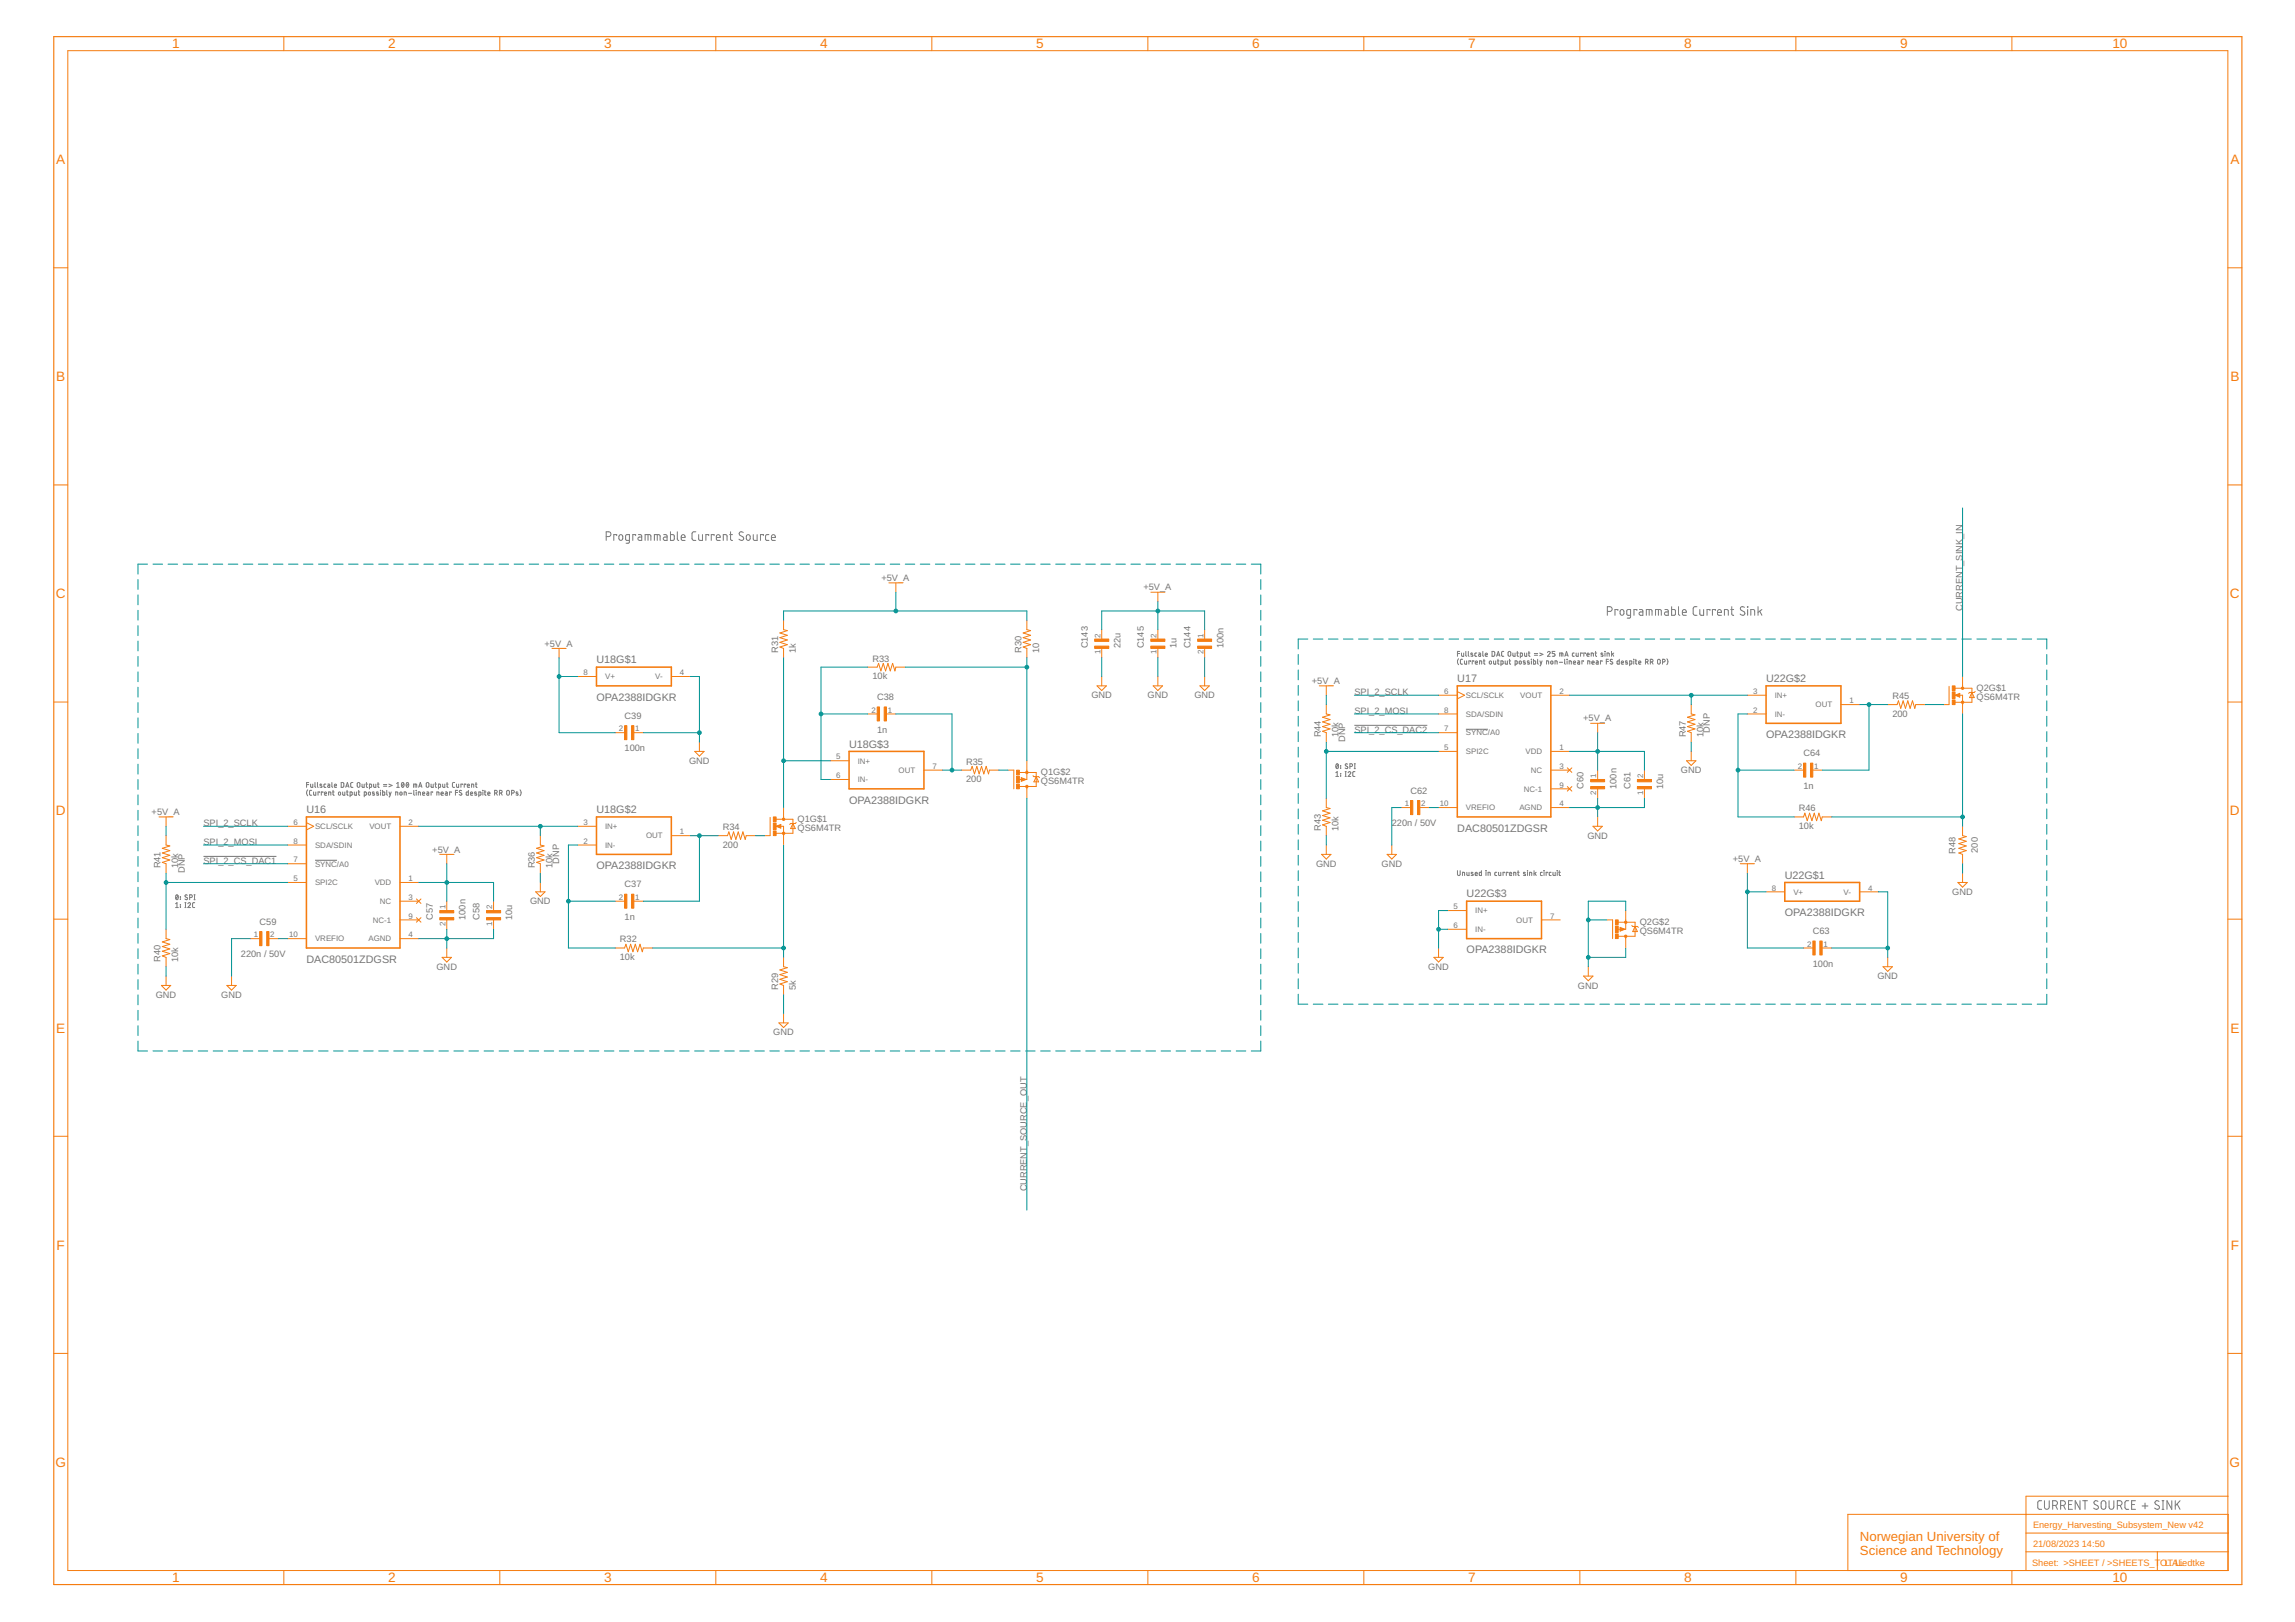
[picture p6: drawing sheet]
<svg xmlns="http://www.w3.org/2000/svg" width="841mm" height="594mm" viewBox="0 0 841 594" stroke-linecap="round" stroke-linejoin="round" font-family="sans-serif">
<defs><g id="words">
<g font-size="5" fill="#f57c10">
<text x="63.1" y="17.7">1</text>
<text x="142.2" y="17.7">2</text>
<text x="221.4" y="17.7">3</text>
<text x="300.5" y="17.7">4</text>
<text x="379.7" y="17.7">5</text>
<text x="458.8" y="17.7">6</text>
<text x="538" y="17.7">7</text>
<text x="617.2" y="17.7">8</text>
<text x="696.3" y="17.7">9</text>
<text x="774.1" y="17.7">10</text>
<text x="20.6" y="60.1">A</text>
<text x="817.4" y="60.1">A</text>
<text x="20.6" y="139.6">B</text>
<text x="817.4" y="139.6">B</text>
<text x="20.5" y="219.1">C</text>
<text x="817.2" y="219.1">C</text>
<text x="20.5" y="298.6">D</text>
<text x="817.2" y="298.6">D</text>
<text x="20.6" y="378.2">E</text>
<text x="817.4" y="378.2">E</text>
<text x="20.8" y="457.7">F</text>
<text x="817.5" y="457.7">F</text>
<text x="20.4" y="537.2">G</text>
<text x="817.1" y="537.2">G</text>
<text x="63.1" y="579.6">1</text>
<text x="142.2" y="579.6">2</text>
<text x="221.4" y="579.6">3</text>
<text x="300.5" y="579.6">4</text>
<text x="379.7" y="579.6">5</text>
<text x="458.8" y="579.6">6</text>
<text x="538" y="579.6">7</text>
<text x="617.2" y="579.6">8</text>
<text x="696.3" y="579.6">9</text>
<text x="774.1" y="579.6">10</text>
</g>
<g font-size="4.8" fill="#f57c10">
<text x="681.6" y="564.4">Norwegian University of</text>
<text x="681.6" y="569.5">Science and Technology</text>
</g>
<g font-size="4" fill="#757575">
<text x="218.6" y="243">U18G$1</text>
<text x="534" y="249.9">U17</text>
<text x="647.2" y="249.9">U22G$2</text>
<text x="218.6" y="256.6">OPA2388IDGKR</text>
<text x="311.2" y="273.9">U18G$3</text>
<text x="647.2" y="270.3">OPA2388IDGKR</text>
<text x="112.3" y="297.9">U16</text>
<text x="218.6" y="297.9">U18G$2</text>
<text x="311.2" y="294.3">OPA2388IDGKR</text>
<text x="534" y="304.6">DAC80501ZDGSR</text>
<text x="218.6" y="318.3">OPA2388IDGKR</text>
<text x="654" y="321.9">U22G$1</text>
<text x="537.5" y="328.7">U22G$3</text>
<text x="654" y="335.5">OPA2388IDGKR</text>
<text x="112.3" y="352.6">DAC80501ZDGSR</text>
<text x="537.5" y="349.2">OPA2388IDGKR</text>
</g>
<g font-size="3.4" fill="#757575">
<text x="323" y="212.8">+5V_A</text>
<text x="419" y="216.2">+5V_A</text>
<text x="719.2" y="223.8" transform="rotate(-90 719.2 223.8)">CURRENT_SINK_IN</text>
<text x="199.6" y="236.8">+5V_A</text>
<text x="285.1" y="239.2" transform="rotate(-90 285.1 239.2)">R31</text>
<text x="291.6" y="239.2" transform="rotate(-90 291.6 239.2)">1k</text>
<text x="374.3" y="239.2" transform="rotate(-90 374.3 239.2)">R30</text>
<text x="380.8" y="239.2" transform="rotate(-90 380.8 239.2)">10</text>
<text x="398.6" y="237.5" transform="rotate(-90 398.6 237.5)">C143</text>
<text x="410.6" y="237.5" transform="rotate(-90 410.6 237.5)">22u</text>
<text x="419.2" y="237.5" transform="rotate(-90 419.2 237.5)">C145</text>
<text x="431.2" y="237.5" transform="rotate(-90 431.2 237.5)">1u</text>
<text x="436.3" y="237.5" transform="rotate(-90 436.3 237.5)">C144</text>
<text x="448.3" y="237.5" transform="rotate(-90 448.3 237.5)">100n</text>
<text x="319.7" y="242.3">R33</text>
<text x="319.7" y="248.8">10k</text>
<text x="480.7" y="250.5">+5V_A</text>
<text x="321.4" y="256.4">C38</text>
<text x="400" y="255.8">GND</text>
<text x="420.5" y="255.8">GND</text>
<text x="437.7" y="255.8">GND</text>
<text x="496.3" y="254.6">SPI_2_SCLK</text>
<text x="693.5" y="256">R45</text>
<text x="724.3" y="256.4">QS6M4TR</text>
<text x="724.3" y="252.9">Q2G$1</text>
<text x="228.9" y="263.2">C39</text>
<text x="496.3" y="261.5">SPI_2_MOSI</text>
<text x="693.5" y="262.5">200</text>
<text x="321.4" y="268.4">1n</text>
<text x="496.3" y="268.4">SPI_2_CS_DAC2</text>
<text x="580.2" y="264.2">+5V_A</text>
<text x="626.6" y="268.4" transform="rotate(-90 626.6 268.4)">DNP</text>
<text x="228.9" y="275.2">100n</text>
<text x="484" y="270.1" transform="rotate(-90 484 270.1)">R44</text>
<text x="490.5" y="270.1" transform="rotate(-90 490.5 270.1)">10k</text>
<text x="492.9" y="271.8" transform="rotate(-90 492.9 271.8)">DNP</text>
<text x="617.7" y="270.1" transform="rotate(-90 617.7 270.1)">R47</text>
<text x="624.2" y="270.1" transform="rotate(-90 624.2 270.1)">10k</text>
<text x="252.5" y="279.8">GND</text>
<text x="354" y="280">R35</text>
<text x="660.9" y="276.9">C64</text>
<text x="354" y="286.5">200</text>
<text x="381.5" y="287.2">QS6M4TR</text>
<text x="381.5" y="283.8">Q1G$2</text>
<text x="616" y="283.3">GND</text>
<text x="516.9" y="290.6">C62</text>
<text x="580.3" y="288.9" transform="rotate(-90 580.3 288.9)">C60</text>
<text x="592.3" y="288.9" transform="rotate(-90 592.3 288.9)">100n</text>
<text x="597.5" y="288.9" transform="rotate(-90 597.5 288.9)">C61</text>
<text x="609.5" y="288.9" transform="rotate(-90 609.5 288.9)">10u</text>
<text x="660.9" y="288.9">1n</text>
<text x="55.6" y="298.5">+5V_A</text>
<text x="659.2" y="297.2">R46</text>
<text x="74.6" y="302.6">SPI_2_SCLK</text>
<text x="264.9" y="304">R34</text>
<text x="292.3" y="304.4">QS6M4TR</text>
<text x="292.3" y="300.9">Q1G$1</text>
<text x="484" y="304.4" transform="rotate(-90 484 304.4)">R43</text>
<text x="490.5" y="304.4" transform="rotate(-90 490.5 304.4)">10k</text>
<text x="510" y="302.7">220n / 50V</text>
<text x="659.2" y="303.7">10k</text>
<text x="74.6" y="309.5">SPI_2_MOSI</text>
<text x="264.9" y="310.5">200</text>
<text x="581.7" y="307.3">GND</text>
<text x="74.6" y="316.4">SPI_2_CS_DAC1</text>
<text x="158.4" y="312.2">+5V_A</text>
<text x="204.9" y="316.4" transform="rotate(-90 204.9 316.4)">DNP</text>
<text x="482.3" y="317.5">GND</text>
<text x="506.3" y="317.5">GND</text>
<text x="635" y="315.7">+5V_A</text>
<text x="716.6" y="312.6" transform="rotate(-90 716.6 312.6)">R48</text>
<text x="724.8" y="312.3" transform="rotate(-90 724.8 312.3)">200</text>
<text x="58.8" y="318.1" transform="rotate(-90 58.8 318.1)">R41</text>
<text x="65.3" y="318.1" transform="rotate(-90 65.3 318.1)">10k</text>
<text x="67.7" y="319.8" transform="rotate(-90 67.7 319.8)">DNP</text>
<text x="196" y="318.1" transform="rotate(-90 196 318.1)">R36</text>
<text x="202.5" y="318.1" transform="rotate(-90 202.5 318.1)">10k</text>
<text x="228.9" y="324.9">C37</text>
<text x="715.4" y="327.8">GND</text>
<text x="194.2" y="331.3">GND</text>
<text x="95.1" y="338.6">C59</text>
<text x="158.6" y="336.9" transform="rotate(-90 158.6 336.9)">C57</text>
<text x="170.6" y="336.9" transform="rotate(-90 170.6 336.9)">100n</text>
<text x="175.7" y="336.9" transform="rotate(-90 175.7 336.9)">C58</text>
<text x="187.7" y="336.9" transform="rotate(-90 187.7 336.9)">10u</text>
<text x="228.9" y="336.9">1n</text>
<text x="600.9" y="338.6">Q2G$2</text>
<text x="227.2" y="345.2">R32</text>
<text x="600.9" y="342.1">QS6M4TR</text>
<text x="664.3" y="342.1">C63</text>
<text x="58.8" y="352.4" transform="rotate(-90 58.8 352.4)">R40</text>
<text x="65.3" y="352.4" transform="rotate(-90 65.3 352.4)">10k</text>
<text x="88.3" y="350.7">220n / 50V</text>
<text x="227.2" y="351.7">10k</text>
<text x="160" y="355.3">GND</text>
<text x="523.4" y="355.3">GND</text>
<text x="664.3" y="354.1">100n</text>
<text x="688" y="358.7">GND</text>
<text x="57.1" y="365.5">GND</text>
<text x="81.1" y="365.5">GND</text>
<text x="285.1" y="362.6" transform="rotate(-90 285.1 362.6)">R29</text>
<text x="291.6" y="362.6" transform="rotate(-90 291.6 362.6)">5k</text>
<text x="578.3" y="362.1">GND</text>
<text x="283.4" y="379.3">GND</text>
<text x="376.3" y="436.4" transform="rotate(-90 376.3 436.4)">CURRENT_SOURCE_OUT</text>
</g>
<g font-size="3.4" fill="#f57c10">
<text x="745" y="559.8">Energy_Harvesting_Subsystem_New v42</text>
<text x="745" y="566.7">21/08/2023</text>
<text x="762.9" y="566.7">14:50</text>
<text x="744.7" y="573.7">Sheet: &gt;SHEET / &gt;SHEETS_TOLT.ALLiedtke</text>
</g>
<g font-size="2.9" fill="#757575">
<text x="403.3" y="233.6" transform="rotate(-90 403.3 233.6)">2</text>
<text x="423.8" y="233.6" transform="rotate(-90 423.8 233.6)">2</text>
<text x="441" y="233.6" transform="rotate(-90 441 233.6)">1</text>
<text x="403.3" y="239.6" transform="rotate(-90 403.3 239.6)">1</text>
<text x="423.8" y="239.6" transform="rotate(-90 423.8 239.6)">1</text>
<text x="441" y="239.6" transform="rotate(-90 441 239.6)">2</text>
<text x="213.8" y="247.3">8</text>
<text x="221.7" y="248.8">V+</text>
<text x="240.1" y="248.8">V-</text>
<text x="249.2" y="247.3">4</text>
<text x="529.3" y="254.2">6</text>
<text x="537.2" y="255.7">SCL/SCLK</text>
<text x="557.1" y="255.7">VOUT</text>
<text x="571.5" y="254.2">2</text>
<text x="642.4" y="254.2">3</text>
<text x="650.3" y="255.7">IN+</text>
<text x="677.8" y="257.6">1</text>
<text x="319.4" y="261">2</text>
<text x="325.4" y="261">1</text>
<text x="529.3" y="261">8</text>
<text x="537.2" y="262.5">SDA/SDIN</text>
<text x="642.4" y="261">2</text>
<text x="650.3" y="262.5">IN-</text>
<text x="665.3" y="259.1">OUT</text>
<text x="226.8" y="267.9">2</text>
<text x="232.8" y="267.9">1</text>
<text x="529.3" y="267.9">7</text>
<text x="537.2" y="269.4">SYNC/A0</text>
<text x="529.3" y="274.7">5</text>
<text x="571.5" y="274.7">1</text>
<text x="306.4" y="278.2">5</text>
<text x="314.3" y="279.7">IN+</text>
<text x="341.7" y="281.6">7</text>
<text x="537.2" y="276.2">SPI2C</text>
<text x="559.1" y="276.2">VDD</text>
<text x="571.5" y="281.6">3</text>
<text x="658.8" y="281.6">2</text>
<text x="664.8" y="281.6">1</text>
<text x="306.4" y="285">6</text>
<text x="314.3" y="286.5">IN-</text>
<text x="329.3" y="283.1">OUT</text>
<text x="561" y="283.1">NC</text>
<text x="585" y="285" transform="rotate(-90 585 285)">1</text>
<text x="602.1" y="285" transform="rotate(-90 602.1 285)">2</text>
<text x="558.4" y="289.9">NC-1</text>
<text x="571.5" y="288.4">9</text>
<text x="585" y="291" transform="rotate(-90 585 291)">2</text>
<text x="602.1" y="291" transform="rotate(-90 602.1 291)">1</text>
<text x="514.8" y="295.3">1</text>
<text x="520.8" y="295.3">2</text>
<text x="527.7" y="295.3">10</text>
<text x="537.2" y="296.8">VREFIO</text>
<text x="556.8" y="296.8">AGND</text>
<text x="571.5" y="295.3">4</text>
<text x="107.5" y="302.2">6</text>
<text x="115.4" y="303.7">SCL/SCLK</text>
<text x="135.4" y="303.7">VOUT</text>
<text x="149.7" y="302.2">2</text>
<text x="213.8" y="302.2">3</text>
<text x="221.7" y="303.7">IN+</text>
<text x="249.2" y="305.6">1</text>
<text x="107.5" y="309">8</text>
<text x="115.4" y="310.5">SDA/SDIN</text>
<text x="213.8" y="309">2</text>
<text x="221.7" y="310.5">IN-</text>
<text x="236.7" y="307.1">OUT</text>
<text x="107.5" y="315.9">7</text>
<text x="115.4" y="317.4">SYNC/A0</text>
<text x="107.5" y="322.7">5</text>
<text x="149.7" y="322.7">1</text>
<text x="115.4" y="324.2">SPI2C</text>
<text x="137.3" y="324.2">VDD</text>
<text x="149.7" y="329.6">3</text>
<text x="226.8" y="329.6">2</text>
<text x="232.8" y="329.6">1</text>
<text x="649.3" y="326.2">8</text>
<text x="657.2" y="327.7">V+</text>
<text x="675.6" y="327.7">V-</text>
<text x="684.6" y="326.2">4</text>
<text x="139.2" y="331.1">NC</text>
<text x="163.2" y="333" transform="rotate(-90 163.2 333)">1</text>
<text x="180.4" y="333" transform="rotate(-90 180.4 333)">2</text>
<text x="532.7" y="333">5</text>
<text x="540.6" y="334.5">IN+</text>
<text x="136.6" y="338">NC-1</text>
<text x="149.7" y="336.4">9</text>
<text x="163.2" y="339" transform="rotate(-90 163.2 339)">2</text>
<text x="180.4" y="339" transform="rotate(-90 180.4 339)">1</text>
<text x="532.7" y="339.9">6</text>
<text x="540.6" y="341.4">IN-</text>
<text x="555.6" y="338">OUT</text>
<text x="568" y="336.4">7</text>
<text x="93.1" y="343.3">1</text>
<text x="99" y="343.3">2</text>
<text x="105.9" y="343.3">10</text>
<text x="115.4" y="344.8">VREFIO</text>
<text x="135" y="344.8">AGND</text>
<text x="149.7" y="343.3">4</text>
<text x="662.2" y="346.7">2</text>
<text x="668.2" y="346.7">1</text>
</g>
</g></defs>
<g fill="none" stroke="#757575" stroke-width=".37">
<path d="M222.1 196.5h.9a.88 .88 0 0 0 .9-.8 .88 .88 0 0 0-.9-.9h-.9v3.1M226 196.2v-.4h-1.1v2.1M226.9 196.1a.7 .7 0 0 1 .8-.2 .7 .7 0 0 1 .5 .6v.7a.71 .71 0 0 1-.7 .7 .71 .71 0 0 1-.7-.7zM230.7 197.9l-1.4-.2 .2-1.8 1.2-.1v2.7l-.4 .4-.9 .1M232.9 196.2v-.4h-1v2.1M233.9 195.8l.9 .1 .3 .3 .1 1.7h-.8a.61 .61 0 0 1-.6-.6 .61 .61 0 0 1 .6-.6h.8M236.4 197.9v-2.1l1.9 .1 .2 2M237.5 195.8v2.1M239.8 197.9v-2.1l1.9 .1 .2 2M240.9 195.8v2.1M243.2 195.8l.9 .1 .3 .3 .1 1.7h-.8a.61 .61 0 0 1-.6-.6 .61 .61 0 0 1 .6-.6h.8M245.7 194.8v3.1h1l.4-.3v-1.4l-.4-.3-1-.1"/>
<path d="M248.2 194.8v2.8l.5 .3M249.6 196.9h1.4a.73 .73 0 0 0-.5-1 .73 .73 0 0 0-.9 .6l.3 1.3 1.1 .1M255 194.8h-.9l-.5 .7 .1 2.1 1.3 .3M256 195.8l.1 1.8 .5 .3h.8v-2.1M259.7 196.2v-.4h-1v2.1M261.7 196.2v-.4h-1.1v2.1M262.5 196.9h1.4a.73 .73 0 0 0-.5-1 .73 .73 0 0 0-.9 .6l.2 1.3 1.2 .1M265 197.9v-2.1l1.3 .2 .1 1.9M267.4 195.8h1M267.7 194.8v2.6l.2 .4 .5 .1M272.4 195a.79 .79 0 0 0-1.2-.1 .79 .79 0 0 0 0 1.2l1 .5a.81 .81 0 0 1 0 1.3 .81 .81 0 0 1-1.2-.2l-.2-.2M273.6 196.1a.7 .7 0 0 1 .8-.2 .7 .7 0 0 1 .5 .6v.7a.71 .71 0 0 1-.7 .7 .71 .71 0 0 1-.7-.7z"/>
<path d="M276 195.8l.1 1.8 .5 .3h.9v-2.1M279.7 196.2v-.4h-1v2.1M281.8 195.8l-1 .1-.3 .4 .1 1.4 1.2 .2M282.7 196.9h1.4a.74 .74 0 0 0-.5-1 .74 .74 0 0 0-.9 .6l.1 1.2 1.3 .2M534.1 239.4h.8M534.9 238.6h-.8v1.8M535.6 239.2v1l.3 .2h.5v-1.2M537.2 238.6v1.6l.3 .2M538.1 238.6v1.6l.3 .2M539.7 239.3l-.6-.1-.1 .3 .7 .4v.4h-.7M541.2 239.2l-.7 .3 .1 .8 .6 .1M541.9 239.2l.7 .3v.9l-.6-.1-.1-.5 .7-.1"/>
<path d="M543.4 238.6v1.6l.3 .2M544.3 239.8h.8a.41 .41 0 0 0-.3-.6 .41 .41 0 0 0-.5 .4l.1 .7 .7 .1M546.8 238.6h.6l.3 .3 .1 1-.4 .4-.6 .1zM548.6 239.9h.9M551.1 238.6h-.6l-.2 .4v1.1l.8 .3M552.8 238.8h.7l.1 1.1a.5 .5 0 0 1-.5 .5 .5 .5 0 0 1-.5-.5zM554.4 239.2v1l.3 .2h.5v-1.2M555.8 239.2h.6M556 238.6v1.6l.4 .2M558.7 239.2v1l.3 .2h.5v-1.2M560.1 239.2h.6M560.3 238.6v1.6l.4 .2"/>
<path d="M562.3 239.4h1.2M562.3 240h1.2M564.2 239.2l1.2 .5-1.2 .5M567.1 239a.49 .49 0 0 1 .7-.4 .49 .49 0 0 1 .1 .8l-.8 1h1M569.8 238.6h-1v.8h.6a.51 .51 0 0 1 .4 .5 .51 .51 0 0 1-.4 .5h-.6M572.2 239.2v1.2M573.6 239.9h.9M576.9 239.2h-.5l-.2 .3 .1 .8 .6 .1M577.6 239.2v1l.3 .2h.5v-1.2M579.8 239.4l-.6-.2v1.2M581 239.4l-.6-.2v1.2M581.6 239.8h.7a.41 .41 0 0 0-.2-.6 .41 .41 0 0 0-.5 .4v.7l.7 .1"/>
<path d="M584.5 239.2h.6M584.7 238.6v1.6l.4 .2M587.4 239.3l-.6-.1-.1 .3 .7 .4v.4h-.7M588.1 238.6h.1M588.2 239.2v1.2M589 223.9h.9a.87 .87 0 0 0 .9-.8 .87 .87 0 0 0-.9-.9h-.9v3.2M590.5 238.6v1.8M590.9 239.5l.5 .9M591.4 239.2l-.9 .6M592.9 223.6v-.4h-1.1v2.2M593.8 223.5a.7 .7 0 0 1 .8-.2 .7 .7 0 0 1 .5 .6v.8a.7 .7 0 0 1-.7 .7 .7 .7 0 0 1-.7-.7zM597.5 225.4l-1-.1-.3-.3 .1-1.6 1.2-.2v2.7l-.3 .5h-.9"/>
<path d="M599.8 223.6v-.4h-1v2.2M600.8 223.2l.9 .1 .3 .3v1.8h-.7a.61 .61 0 0 1-.7-.7 .61 .61 0 0 1 .7-.6h.7M603.3 225.4v-2.2l1.9 .2 .2 2M604.4 223.2v2.2M606.7 225.4v-2.2l1.9 .2 .2 2M607.7 223.2v2.2M610.1 223.2l1 .2 .3 .4v1.6h-.8a.61 .61 0 0 1-.7-.7 .61 .61 0 0 1 .7-.6h.8M612.6 222.2v3.2l1-.1 .4-.3-.1-1.5-1.3-.3M615.1 222.2v2.8l.5 .4M616.5 224.3h1.4a.74 .74 0 0 0-.5-1 .74 .74 0 0 0-.9 .6l.3 1.4 1.1 .1M621.9 222.2h-.9l-.5 .7 .1 2.2 1.3 .3M622.9 223.2v1.8l.5 .4h.9v-2.2"/>
<path d="M626.6 223.6v-.4h-1v2.2M628.6 223.6v-.4h-1.1v2.2M629.4 224.3h1.4a.74 .74 0 0 0-.5-1 .74 .74 0 0 0-.9 .6l.2 1.4 1.2 .1M631.9 225.4v-2.2l1.3 .3 .1 1.9M634.3 223.2h1M634.6 222.2v2.8l.7 .4M639.3 222.5a.79 .79 0 0 0-1.3-.2 .79 .79 0 0 0 .1 1.2l1 .5a.81 .81 0 0 1 0 1.3 .81 .81 0 0 1-1.2-.2l-.2-.2M640.4 222.2l.1 .2zM640.4 223.2v2.2M641.6 225.4v-2.2l1.3 .3 .1 1.9M644.2 222.2v3.2M644.9 223.9l.8 1.5"/>
<path d="M645.7 223.2l-1.5 1.1M534.5 241.3a1.68 1.68 0 0 0 0 2.2M536 241.5h-.6l-.2 .4v1.1l.8 .2M536.7 242.1v1l.3 .1h.5v-1.1M538.9 242.3v-.2h-.6v1.1M540.1 242.3v-.2h-.6v1.1M540.6 242.7h.8a.42 .42 0 0 0-.2-.6 .42 .42 0 0 0-.6 .4l.1 .7h.7M542.2 243.2v-1.1l.7 .1 .1 1M543.6 242.1h.6M543.8 241.5v1.6l.4 .1M547.3 242.1v1l.3 .1h.5v-1.1M548.4 240.4l.7-1.8 .6 1.8"/>
<path d="M548.7 242.1h.6M548.9 241.5l.1 1.6 .3 .1M550 243.2l.8-.1-.1-1h-.7v1.7M551.6 242.1v1l.3 .1h.5v-1.1M553 242.1h.6M553.2 241.5v1.6l.4 .1M555.2 243.2l.8-.1-.1-1h-.7v1.7M557.1 240.4l.8-.2-.1-1h-.7v1.8M558.9 242.2l-.6-.1-.1 .3 .7 .4 .1 .4h-.8M560.4 242.2l-.6-.1-.1 .3 .8 .4v.4h-.8M561.1 241.5h.1M561.2 242.1v1.1"/>
<path d="M562 241.5v1.7h.6l.1-.9-.7-.2M563.5 241.5v1.6l.3 .1M564.3 242.1l.4 1.1M565.1 242.1l-.8 1.7M566.7 243.2v-1.1l.8 .1v1M569.8 243.2v-1.1l.8 .1v1M571.4 242.6h1.2M571.6 240.4v-1.2l1.1 .1v1.1M573.4 241.5v1.5l.3 .2M573.5 240.4l.6-1.8 .6 1.8M574.2 241.5h.1M574.3 242.1v1.1"/>
<path d="M575 243.2v-1.1l.8 .1v1M576.6 242.7h.8a.42 .42 0 0 0-.3-.6 .42 .42 0 0 0-.5 .4l.1 .7h.7M578.2 242.1l.7 .3v.8h-.6l-.2-.5 .8-.1M580.3 242.3v-.2h-.6v1.1M581.8 243.2v-1.1l.8 .1v1M583.1 240.4v-1.2l.8 .1v1.1M583.4 242.7h.8a.42 .42 0 0 0-.3-.6 .42 .42 0 0 0-.5 .4l.1 .7h.7M585 242.1h.5l.2 .3v.8h-.6l-.2-.5 .8-.1M587.1 242.3v-.2h-.6v1.1M588.6 242.3h.8M588.9 240.4v-1.2l.8 .1v1.1M589.4 241.5h-.8v1.7"/>
<path d="M590.9 241.6a.45 .45 0 0 0-.6-.1 .45 .45 0 0 0-.1 .6l.6 .4a.49 .49 0 0 1-.1 .8 .49 .49 0 0 1-.7-.3M593.4 241.5v1.7h-.6l-.2-.9 .8-.2M594.1 242.7h.9a.42 .42 0 0 0-.3-.6 .42 .42 0 0 0-.6 .4l.1 .7h.8M596.3 242.2l-.5-.1-.1 .3 .7 .4v.4h-.7M597.2 243.2l.8-.1-.1-1h-.7v1.7M598.7 241.5h.1M598.7 241.6h.1M598.7 241.5v.1M598.7 242.1v1.1M599.2 242.1h.6M599.5 241.5v1.5l.3 .2M599.8 243.2h.1"/>
<path d="M600.5 242.7h.8a.41 .41 0 0 0-.3-.6 .41 .41 0 0 0-.5 .4l.1 .7h.7M603 242.5h.5a.5 .5 0 0 0 .5-.5 .5 .5 0 0 0-.5-.5h-.5v1.7M603.6 242.5l.4 .7M604.8 242.5h.5a.5 .5 0 0 0 .5-.5 .5 .5 0 0 0-.5-.5h-.5v1.7M605.4 242.5l.4 .7M607.5 241.6h.8l.1 1.2a.5 .5 0 0 1-.5 .5 .5 .5 0 0 1-.5-.5zM609.2 242.5h.5a.5 .5 0 0 0 .5-.5 .5 .5 0 0 0-.5-.5h-.5v1.7M610.8 241.3a1.68 1.68 0 0 1 0 2.2M489.8 279.8h.1a.91 .91 0 0 1 .6 .8 .91 .91 0 0 1-.6 .9l-.4-.9zM493.8 279.9l-.6-.1-.2 .3 .7 .7a.48 .48 0 0 1 0 .8 .48 .48 0 0 1-.8-.3M496.3 279.7h.4M496.3 265.7h26.7"/>
<path d="M496.5 279.7v1.8M537.2 267.1h8.1M112.4 287.4h.7M112.8 289.3a1.68 1.68 0 0 0 0 2.2M113.1 286.6h-.7v1.8M113.8 287.2l.1 1 .2 .2h.5v-1.2M114.2 289.5h-.5l-.3 .4 .1 1.1 .7 .3M114.9 290.1v1l.3 .2h.5v-1.2M115.4 286.6v1.5l.3 .3M116.3 286.6v1.5l.3 .3M117.1 290.3l-.6-.2v1.2M117.9 287.3l-.5-.1-.2 .3 .8 .5v.3h-.8"/>
<path d="M118.3 290.3l-.5-.2v1.2M118.9 290.7h.8a.41 .41 0 0 0-.3-.6 .41 .41 0 0 0-.5 .4l.1 .7 .7 .1M119.4 287.2l-.7 .3 .1 .8 .6 .1M120.1 287.2l.7 .2v1l-.7-.2v-.4l.7-.1M120.4 291.3v-1.2l.8 .1v1.1M121.6 286.6v1.5l.3 .3M121.9 290.1h.5M122 289.5l.1 1.6 .3 .2M122.5 287.8h.8a.41 .41 0 0 0-.3-.6 .41 .41 0 0 0-.5 .4l.1 .7 .7 .1M124.1 290.2l.3-.1a.66 .66 0 0 1 .5 .5 .66 .66 0 0 1-.3 .6l-.5-.2zM125 286.6h.7l.3 .3v1.1l-.3 .4h-.7zM125.6 290.1v1l.3 .2h.5v-1.2"/>
<path d="M126.7 288.4l.6-1.8 .6 1.8M126.9 287.9h.8M127 290.1h.6M127.2 289.5v1.5l.3 .3M127.5 291.3h.1M128.3 291.3l.8-.2-.2-1h-.6v1.7M129.3 286.6h-.5l-.3 .4 .1 1.1 .7 .3M129.8 290.1l.1 1 .2 .2h.5v-1.2M131 286.8h.8l.1 1.1a.5 .5 0 0 1-.5 .5 .5 .5 0 0 1-.5-.5zM131.3 290.1h.5M131.4 289.5l.1 1.6 .3 .2M132.7 287.2v1l.3 .2h.5v-1.2"/>
<path d="M133.5 291.3l.7-.2-.1-1h-.6v1.7M134.1 287.2h.6M134.3 286.6v1.6l.4 .2M135.1 290.2l.3-.1a.66 .66 0 0 1 .4 .5 .66 .66 0 0 1-.3 .6l-.5-.2zM135.4 288.4l.8-.2-.2-1h-.6v1.8M136.9 287.2v1l.3 .2h.5v-1.2M137.2 290.2l-.6-.1-.1 .3 .7 .4v.3h-.7M138.3 287.2h.6M138.5 286.6l.1 1.6 .3 .2M138.6 290.2l-.7 .1 .8 .5v.3h-.7M139.4 289.5h.1M139.4 290.1v1.2"/>
<path d="M140.2 289.5v1.8l.7-.1 .1-.9-.8-.2M140.5 287.4h1.2M140.5 288h1.2M141.7 289.5v1.5l.3 .3M142.5 287.2l1.2 .5-1.2 .5M142.6 290.1l.4 1.2M143.4 290.1l-.6 1.7h-.2M145 291.3v-1.2l.7 .1 .1 1.1M145.4 288.4h.9M145.4 287l.5-.4v1.8M146.7 290.2l.2-.1a.66 .66 0 0 1 .5 .5 .66 .66 0 0 1-.3 .6l-.5-.2zM147.3 286.7l.1-.1a.9 .9 0 0 1 .7 .9 .9 .9 0 0 1-.7 .9l-.3-.9z"/>
<path d="M148 287l-.8 1M148.1 291.3v-1.2l.7 .1 .1 1.1M149 286.7l.2-.1a.91 .91 0 0 1 .6 .9 .91 .91 0 0 1-.6 .9l-.4-.6zM149.7 290.6h1.2M149.7 287l-.8 1M151.5 288.4v-1.2l1.1 .1 .1 1.1M151.6 289.5v1.5l.3 .3M152.1 287.2v1.2M152.5 289.5h.1M152.5 290.1v1.2M153.3 291.3v-1.2l.7 .1 .1 1.1M153.4 288.4l.6-1.8 .6 1.8"/>
<path d="M153.6 287.9h.9M154.8 290.7h.8a.42 .42 0 0 0-.2-.6 .42 .42 0 0 0-.6 .4l.1 .7 .7 .1M156.3 286.8h.8l.1 1.1a.5 .5 0 0 1-.5 .5 .5 .5 0 0 1-.5-.5zM156.4 290.1l.7 .3v.9l-.6-.1-.1-.5 .7-.1M158 287.2v1l.3 .2h.4v-1.2M158.6 290.3l-.6-.2v1.2M159.4 287.2h.6M159.6 286.6v1.6l.4 .2M160.1 291.3v-1.2l.7 .1 .1 1.1M160.7 288.4l.7-.2-.1-1h-.6v1.8M161.6 290.7h.8a.42 .42 0 0 0-.3-.6 .42 .42 0 0 0-.5 .4l.1 .7 .7 .1M162.2 287.2v1l.3 .2h.5v-1.2"/>
<path d="M163.2 290.1l.7 .3v.9l-.6-.1-.1-.5 .7-.1M163.6 287.2h.6M163.8 286.6l.1 1.6 .3 .2M165.4 290.3l-.6-.2v1.2M166.6 286.6h-.5l-.3 .4v1.1l.8 .3M166.9 290.3h.8M167.3 287.2v.9l.3 .3h.5v-1.2M167.7 289.5h-.8v1.8M169.2 289.6l-.6-.1-.3 .4 .8 .6a.48 .48 0 0 1-.1 .8 .48 .48 0 0 1-.7-.3M169.5 287.4l-.6-.2v1.2M170.7 287.4l-.6-.2v1.2M171.3 287.8h.8a.42 .42 0 0 0-.3-.6 .42 .42 0 0 0-.5 .4v.7l.8 .1"/>
<path d="M171.6 289.5v1.8l-.6-.1-.1-.9 .7-.2M172.4 290.7h.8a.42 .42 0 0 0-.3-.6 .42 .42 0 0 0-.5 .4l.1 .7 .7 .1M172.8 288.4v-1.2l.8 .1v1.1M174.2 287.2h.6M174.4 286.6l.1 1.6 .3 .2M174.6 290.2l-.6-.1-.1 .3 .7 .4v.3h-.7M175.5 291.3l.7-.2-.1-1h-.6v1.7M176.9 289.5h.1M177 290.1v1.2M177.5 290.1h.6M177.7 289.5v1.6l.4 .2M178.8 290.7h.7a.41 .41 0 0 0-.2-.6 .41 .41 0 0 0-.5 .4v.7l.7 .1"/>
<path d="M181.3 290.5h.4a.5 .5 0 0 0 .5-.5 .5 .5 0 0 0-.5-.5h-.4v1.8M181.8 290.5l.4 .8M183 290.5h.5a.5 .5 0 0 0 .5-.5 .5 .5 0 0 0-.5-.5h-.5v1.8M183.6 290.5l.4 .8M185.8 289.6h.7l.2 1.2a.5 .5 0 0 1-.5 .5 .5 .5 0 0 1-.5-.5zM187.5 290.5h.5a.5 .5 0 0 0 .5-.5 .5 .5 0 0 0-.5-.5h-.5v1.8M189.8 290.2l-.5-.1-.2 .3 .7 .4 .1 .3h-.8M190.6 289.3a1.68 1.68 0 0 1 0 2.2M489.5 283l.5-.4v1.8M489.5 284.4h1M490.4 280.1l-.8 1M491.2 280.5h.1"/>
<path d="M491.2 281.3h.1M491.2 283.4h.1M491.2 284.1h.1M492.9 284.4h.4M492.9 282.6h.4M493.1 282.6v1.8M494 283a.48 .48 0 0 1 .7-.4 .48 .48 0 0 1 .2 .8l-.9 1h1M494.7 280.7h.5a.5 .5 0 0 0 .5-.5 .5 .5 0 0 0-.5-.5h-.5v1.8M496.3 281.5h.4M496.5 282.6h-.5l-.3 .4 .1 1.2 .7 .2M74.6 313.7h26.7M115.4 315.1h8.1"/>
<path d="M534.1 318.9v1.3a.5 .5 0 0 0 .5 .5 .5 .5 0 0 0 .5-.5v-1.3M537.5 319.5l.1 1 .2 .2h.5v-1.2M539.8 319.6l-.6-.1-.1 .3 .7 .5 .1 .3h-.8M542.9 318.9v1.8h-.6l-.2-1 .8-.2M544.5 318.9h.1M544.6 319.5v1.2M548.5 319.5l-.7 .3 .1 .8 .6 .1M549.2 319.5v.9l.3 .3h.5v-1.2M551.4 319.7l-.6-.2v1.2M552.6 319.7l-.6-.2v1.2M556.1 319.5h.6M556.3 318.9v1.6l.4 .2"/>
<path d="M559 319.6l-.6-.1-.1 .3 .7 .5v.3h-.7M559.7 318.9h.1M559.8 319.5v1.2M562.2 318.9v1.8M562.5 319.8l.4 .9M562.9 319.5l-.7 .6M565.2 319.5h-.5l-.2 .3 .1 .8 .6 .1M565.8 318.9h.1M565.8 319.5v1.2M567.2 319.7l-.6-.2v1.2M568.4 319.5l-.7 .3 .1 .8 .6 .1M569.1 319.5v1l.3 .2h.5v-1.2"/>
<path d="M570.6 318.9h.1M570.7 319.5v1.2M571.2 319.5h.6M571.4 318.9v1.6l.4 .2M64.3 331l.6-.4v1.8M64.3 332.4h1M64.6 327.9l.1-.1a.9 .9 0 0 1 .6 .8 .9 .9 0 0 1-.6 .9l-.4-.9zM65.2 328.1l-.7 1M66.1 328.5v.1M66.1 329.3h.1M66.1 331.4h.1M66.1 332.1h.1"/>
<path d="M66.1 328.5h.1M66.2 328.5v.1M67.8 332.4h.4M67.8 330.6h.4M68 330.6v1.8M68.6 327.9a.46 .46 0 0 0-.6-.1 .46 .46 0 0 0-.1 .6l.6 .4a.48 .48 0 0 1 0 .7 .48 .48 0 0 1-.7-.2M68.8 331a.49 .49 0 0 1 .7-.4 .49 .49 0 0 1 .2 .8l-.9 1h1M69.5 328.7h.5a.49 .49 0 0 0 .5-.5 .49 .49 0 0 0-.5-.5h-.5v1.8M71.1 327.7h.4M71.1 329.5h.4M71.3 327.7v1.8M71.4 330.6h-.6l-.2 .4v1.1l.8 .3"/>
<path d="M535.9 320.7v-1.2l.8 .1v1.1M540.6 320.1h.8a.41 .41 0 0 0-.3-.6 .41 .41 0 0 0-.5 .4l.1 .7 .7 .1M545.3 320.7v-1.2l.8 .1v1.1M553.1 320.1h.9a.42 .42 0 0 0-.3-.6 .42 .42 0 0 0-.6 .4l.1 .7 .8 .1M554.7 320.7v-1.2l.8 .1v1.1M560.5 320.7v-1.2l.8 .1v1.1M748.2 549.7h-1l-.4 .7 .1 2.1 1.3 .3M749.2 549.7v2.2a.87 .87 0 0 0 .9 .9 .87 .87 0 0 0 .9-.9v-2.2M752.2 551.4h.9a.87 .87 0 0 0 .9-.9 .87 .87 0 0 0-.9-.8h-.9v3.1M753.3 551.4l.7 1.4M755.1 551.4h.9a.87 .87 0 0 0 .9-.9 .87 .87 0 0 0-.9-.8h-.9v3.1M756.2 551.4l.7 1.4"/>
<path d="M758 551.1h1.1M759.4 549.7h-1.4v3.1h1.4M762.2 549.7v3.1l-1.7-3.1v3.1M763.2 549.7h1.8M764.1 549.7v3.1M768.8 549.9a.79 .79 0 0 0-1.2-.2 .79 .79 0 0 0 .1 1.3l.9 .5a.81 .81 0 0 1 .1 1.2 .81 .81 0 0 1-1.2-.1l-.3-.2M770.3 549.9a.86 .86 0 0 1 .9-.2 .86 .86 0 0 1 .5 .8v1.4a.87 .87 0 0 1-.9 .9 .87 .87 0 0 1-.8-.9v-1.6zM772.9 549.7v2.2a.88 .88 0 0 0 .9 .9 .88 .88 0 0 0 .8-.9v-2.2M775.9 551.4h.9a.87 .87 0 0 0 .9-.9 .87 .87 0 0 0-.9-.8h-.9v3.1M776.9 551.4l.7 1.4M780.1 549.7h-.9l-.5 .7 .1 2.1 1.3 .3M781.2 551.1h1"/>
<path d="M782.6 549.7h-1.4v3.1h1.4M785 551.6h2.1M786.1 550.5v2.1M791.2 549.9a.79 .79 0 0 0-1.2-.1 .79 .79 0 0 0 0 1.2l1 .5a.8 .8 0 0 1 .1 1.2 .8 .8 0 0 1-1.3-.1l-.2-.2M792.3 552.8h.7M792.3 549.7h.7M792.6 549.7v3.1M795.9 549.7v3.1l-1.8-3.1v3.1M797.1 549.7v3.1M797.8 550.9l1.1 1.9M798.9 549.7l-1.8 1.9"/>
<circle cx="546.1" cy="242.7" r=".54"/>
<circle cx="557" cy="242.7" r=".54"/>
<circle cx="568.6" cy="242.7" r=".54"/>
</g>
<path d="M218.6 244.3h27.4v6.9h-27.4zM534 251.2h34.3v48h-34.3zM647.2 251.2h27.4v13.7h-27.4zM311.1 275.2h27.5v13.7h-27.5zM112.3 299.2h34.3v48h-34.3zM218.6 299.2h27.4v13.7h-27.4zM537.5 330.1h27.4v13.7h-27.4zM654 323.2h27.5v6.9h-27.5z" fill="none" stroke="#f57c10" stroke-width=".57"/>
<g fill="none" stroke="#f57c10" stroke-width=".37">
<path d="M104 13.4v5.2M183.2 13.4v5.2M262.3 13.4v5.2M341.5 13.4v5.2M420.6 13.4v5.2M499.8 13.4v5.2M579 13.4v5.2M658.1 13.4v5.2M737.3 13.4v5.2M19.7 98.1h5.1M816.4 98.1h5.2M19.7 177.6h5.1"/>
<path d="M816.4 177.6h5.2M325.7 213.5h5.2M328.3 213.5v3.4M421.7 216.9h5.2M424.3 216.9v3.4M202.3 237.5h5.1M204.9 237.5v3.4M287.1 227.2v3.4l1.4 .4-2.7 .8 2.7 .9-2.7 .9 2.7 .8-2.7 .9 2.7 .8-2.7 .9 1.3 .5v3.4M376.3 227.2v3.4l1.4 .4-2.8 .8 2.8 .9-2.8 .9 2.8 .8-2.8 .9 2.8 .8-2.8 .9 1.4 .5v3.4M403.7 230.6v3.5M403.7 237.5v3.4M424.3 230.6v3.5"/>
<path d="M424.3 237.5v3.4M441.5 230.6v3.5M441.5 237.5v3.4M19.7 257.1h5.1M211.7 247.8h6.9M246 247.8h6.9M318 244.3h3.4l.6-1.3 .8 2.7 .9-2.7 .8 2.7 .9-2.7 .8 2.7 .9-2.7 .9 2.7 .3-1.4h3.4M402 251.2h3.4l-1.7 1.7zM403.7 247.8v3.4M422.6 251.2h3.4l-1.7 1.7zM424.3 247.8v3.4M439.7 251.2h3.5l-1.7 1.7z"/>
<path d="M441.5 247.8v3.4M483.5 251.2h5.1M486 251.2v3.4M486 258.1v3.4l1.4 .3-2.7 .9 2.7 .8-2.7 .9 2.7 .9-2.7 .8 2.7 .9-2.7 .8 1.3 .6v3.4M527.2 254.6h6.8M534 253.3l2.7 1.3-2.7 1.4M568.3 254.6h6.9M619.8 258.1v3.4l1.3 .3-2.7 .9 2.7 .8-2.7 .9 2.7 .9-2.7 .8 2.7 .9-2.7 .8 1.4 .6v3.4M640.3 254.6h6.9M674.6 258.1h6.9M691.8 258.1h3.4l.5-1.4 .9 2.7 .8-2.7 .9 2.7 .8-2.7 .9 2.7 .8-2.7 .9 2.7 .4-1.3h3.4M714.2 251.4v6.7h-1.9"/>
<path d="M716.4 254.6l1.8-.6v1.3zM716.5 252.1h6.1v5.1h-6.2M718 254.6h1.2v6.9M719.2 247.8v4.3M722.6 253.6l.9 1.9h-1.7zM723.8 253.3l-.3 .3h-1.7l-.4 .4M816.4 257.1h5.2M225.4 268.4h3.5M232.3 268.4h3.4M254.6 275.2h3.4l-1.7 1.7zM256.3 271.8v3.4M304.3 278.6h6.8"/>
<path d="M318 261.5h3.4M324.9 261.5h3.4M376.3 278.6v6.9h-.4M527.2 261.5h6.8M527.2 275.2h6.8M527.2 268.4h6.8M568.3 275.2h6.9M582.9 264.9h5.1M585.5 264.9v3.5M618 278.6h3.5l-1.7 1.8zM619.8 275.2v3.4M640.3 261.5h6.9"/>
<path d="M58.3 299.2h5.1M60.9 299.2v3.4M282.2 299.4v6.7h-1.9M287.1 295.8v4.3M304.3 285.5h6.8M338.6 282.1h6.8M352.3 282.1h3.4l.6-1.4 .8 2.7 .9-2.7 .8 2.7 .9-2.7 .8 2.7 .9-2.7 .8 2.7 .4-1.3h3.4M369.4 282.1h2.1v6.8M373.2 285.5h1.2M373.6 282.9h6.1v5.2h-6.1M374.2 284.8l1.8 .7-1.8 .7zM376.3 288.1v4.3"/>
<path d="M378.5 284.1l.4 .4h1.7l.3 .3M379.7 284.5l.9 1.9h-1.7zM486 292.4v3.4l1.4 .3-2.7 .9 2.7 .8-2.7 .9 2.7 .9-2.7 .8 2.7 .9-2.7 .8 1.3 .5v3.5M513.5 295.8h3.4M520.3 295.8h3.4M527.2 295.8h6.8M568.3 282.1h6.9M568.3 295.8h6.9M568.3 288.9h6.9M574.4 281.2l1.6 1.7M574.4 288.1l1.6 1.7M576 281.2l-1.6 1.7"/>
<path d="M576 288.1l-1.6 1.7M585.5 282.1v3.4M585.5 288.9v3.5M585.5 299.2v3.4M602.6 282.1v3.4M602.6 288.9v3.5M657.5 282.1h3.4M657.5 299.2h3.4l.5-1.4 .9 2.8 .8-2.8 .9 2.8 .8-2.8 .9 2.8 .9-2.8 .8 2.8 .4-1.4h3.4M664.3 282.1h3.5M60.9 306.1v3.4l1.3 .3-2.7 .9 2.7 .9-2.7 .8 2.7 .9-2.7 .8 2.7 .9-2.7 .8 1.4 .6v3.4M105.4 302.6h6.9M105.4 309.5h6.9"/>
<path d="M105.4 316.4h6.9M112.3 301.3l2.7 1.3-2.7 1.4M146.6 302.6h6.8M161.1 312.9h5.2M163.7 312.9v3.5M198 306.1v3.4l1.4 .3-2.8 .9 2.8 .9-2.8 .8 2.8 .9-2.8 .8 2.8 .9-2.8 .8 1.4 .6v3.4M211.7 302.6h6.9M211.7 309.5h6.9M246 306.1h6.9M263.2 306.1h3.4l.5-1.4 .8 2.7 .9-2.7 .9 2.7 .8-2.7 .9 2.7 .8-2.7 .9 2.7 .4-1.3h3.4M284.4 302.6l1.7-.6v1.3zM284.5 300.1h6.1v5.1h-6.2"/>
<path d="M286 302.6h1.1v6.9M290.6 301.6l.8 1.9h-1.7zM291.8 301.3l-.4 .3h-1.7l-.3 .4M484.3 312.9h3.4l-1.7 1.7zM486 309.5v3.4M508.3 312.9h3.4l-1.7 1.7zM510 309.5v3.4M583.8 302.6h3.4l-1.7 1.8zM637.8 316.4h5.1M640.3 316.4v3.4M719.2 302.6v3.5l1.4 .3-2.8 .9 2.8 .8-2.8 .9 2.8 .8-2.8 .9 2.8 .9-2.8 .8 1.4 .5v3.5M719.2 319.8v3.4"/>
<path d="M19.7 336.7h5.1M105.4 323.2h6.9M146.6 330.1h6.8M146.6 336.9h6.8M146.6 323.2h6.8M152.6 329.2l1.7 1.7M152.6 336.1l1.7 1.7M154.3 329.2l-1.7 1.7M154.3 336.1l-1.7 1.7M163.7 330.1v3.4M163.7 336.9v3.5M180.9 330.1v3.4"/>
<path d="M180.9 336.9v3.5M196.3 326.6h3.4l-1.7 1.8zM198 323.2v3.4M225.4 330.1h3.5M232.3 330.1h3.4M530.6 333.5h6.9M564.9 336.9h6.9M588.9 336.9h2.1v6.9M593 337.8h6.2v5.1h-6.2M593.7 339.7l1.7 .7-1.7 .6zM595.8 333.5v6.9h-.5M598 339l.3 .3h1.7l.4 .4"/>
<path d="M599.2 339.3l.8 1.9h-1.7zM647.2 326.6h6.8M681.5 326.6h6.8M717.5 323.2h3.4l-1.7 1.7zM816.4 336.7h5.2M60.9 340.4v3.4l1.3 .3-2.7 .9 2.7 .8-2.7 .9 2.7 .9-2.7 .8 2.7 .9-2.7 .8 1.4 .5v3.5M60.9 357.5v3.4M84.9 357.5v3.4M91.7 343.8h3.4M98.6 343.8h3.4M105.4 343.8h6.9M146.6 343.8h6.8"/>
<path d="M162 350.6h3.4l-1.7 1.8zM163.7 347.2v3.4M225.4 347.2h3.5l.5-1.4 .8 2.8 .9-2.8 .8 2.8 .9-2.8 .9 2.8 .8-2.8 .9 2.8 .3-1.4h3.5M287.1 350.6v3.5l1.4 .3-2.7 .9 2.7 .8-2.7 .9 2.7 .8-2.7 .9 2.7 .9-2.7 .8 1.3 .5v3.5M525.5 350.6h3.4l-1.7 1.8zM527.2 347.2v3.4M530.6 340.4h6.9M580.3 357.5h3.5l-1.8 1.7zM582 354.1v3.4M592.7 340.4h1.2M595.8 342.9v4.3M660.9 347.2h3.4"/>
<path d="M667.8 347.2h3.4M690.1 354.1h3.4l-1.7 1.7zM691.8 350.6v3.5M59.1 360.9h3.5l-1.7 1.7zM83.1 360.9h3.5l-1.7 1.7zM285.4 374.6h3.5l-1.8 1.8zM287.1 371.2v3.4M19.7 416.2h5.1M816.4 416.2h5.2M19.7 495.7h5.1M816.4 495.7h5.2M816.5 548h-74.1v27.2"/>
<path d="M104 575.2v5.2M183.2 575.2v5.2M262.3 575.2v5.2M341.5 575.2v5.2M420.6 575.2v5.2M499.8 575.2v5.2M579 575.2v5.2M658.1 575.2v5.2M677.2 575.2v-20.5h139.3v20.5h-791.7v-556.6h791.6v556.6M737.3 575.2v5.2M742.4 568.4h74.1M742.4 561.5h74.1"/>
<path d="M790.6 568.4v6.8"/>
</g>
<path d="M19.7 13.4h801.9v567h-801.9zM718 254.3l-1.2 .3 1.2 .4v-.4h-.3M374.4 285.2l1.2 .3-1.2 .3v-.3h.4M286 302.3l-1.2 .3 1.2 .4v-.4h-.4M593.9 340l1.2 .4-1.2 .3v-.3h.3" fill="none" stroke="#f57c10" stroke-width=".42"/>
<g fill="#f57c10" stroke="#f57c10" stroke-width=".37">
<circle cx="287.2" cy="305.2" r=".46"/>
<circle cx="287.2" cy="300.1" r=".46"/>
<circle cx="376.3" cy="282.9" r=".45"/>
<circle cx="376.3" cy="288.1" r=".45"/>
<circle cx="719.2" cy="257.2" r=".44"/>
<circle cx="719.2" cy="252.1" r=".44"/>
<circle cx="595.8" cy="337.8" r=".45"/>
<circle cx="595.8" cy="342.9" r=".45"/>
</g>
<g fill="#f57c10" stroke="#f57c10" stroke-width=".37">
<path d="M283.4 304.4h1v1.6h-1z"/>
<path d="M283.4 299.2h1v1.7h-1z"/>
<path d="M283.4 301.4h1v2.4h-1z"/>
<path d="M372.5 282.1h1v1.7h-1z"/>
<path d="M372.5 287.2h1v1.7h-1z"/>
<path d="M372.5 284.3h1v2.4h-1z"/>
<path d="M228.9 327.5h.8v5.1h-.8z"/>
<path d="M231.4 327.5h.9v5.1h-.9z"/>
<path d="M321.5 258.9h.8v5.2h-.8z"/>
<path d="M324 258.9h.9v5.2h-.9z"/>
<path d="M228.9 265.8h.8v5.1h-.8z"/>
<path d="M231.4 265.8h.9v5.1h-.9z"/>
<path d="M161.2 336.1h5.1v.8h-5.1z"/>
<path d="M161.2 333.5h5.1v.8h-5.1z"/>
<path d="M178.3 336.1h5.2v.8h-5.2z"/>
<path d="M178.3 333.5h5.2v.8h-5.2z"/>
<path d="M95.1 341.2h.9v5.2h-.9z"/>
<path d="M97.7 341.2h.9v5.2h-.9z"/>
<path d="M582.9 288.1h5.1v.8h-5.1z"/>
<path d="M582.9 285.5h5.1v.8h-5.1z"/>
<path d="M600 288.1h5.2v.8h-5.2z"/>
<path d="M600 285.5h5.2v.8h-5.2z"/>
<path d="M516.9 293.2h.8v5.2h-.8z"/>
<path d="M519.5 293.2h.8v5.2h-.8z"/>
<path d="M664.3 344.7h.9v5.1h-.9z"/>
<path d="M666.9 344.7h.8v5.1h-.8z"/>
<path d="M715.4 256.4h1v1.7h-1z"/>
<path d="M715.4 251.2h1v1.7h-1z"/>
<path d="M715.4 253.4h1v2.4h-1z"/>
<path d="M592 336.9h1v1.7h-1z"/>
<path d="M592 342.1h1v1.7h-1z"/>
<path d="M592 339.2h1v2.4h-1z"/>
<path d="M660.9 279.5h.9v5.1h-.9z"/>
<path d="M663.5 279.5h.8v5.1h-.8z"/>
<path d="M401.2 236.6h5.1v.9h-5.1z"/>
<path d="M401.2 234.1h5.1v.8h-5.1z"/>
<path d="M438.9 236.6h5.1v.9h-5.1z"/>
<path d="M438.9 234.1h5.1v.8h-5.1z"/>
<path d="M421.7 236.6h5.2v.9h-5.2z"/>
<path d="M421.7 234.1h5.2v.8h-5.2z"/>
</g>
<g fill="none" stroke="#009292" stroke-width=".37">
<path d="M719.2 186.1v61.7M50.6 212.3v3.6M50.6 217.9v3.6M54.1 206.6h-3.5v3.6M56.1 206.6h3.5M61.6 206.6h3.5M67.1 206.6h3.5M72.6 206.6h3.5M78.1 206.6h3.5M83.7 206.6h3.4M89.2 206.6h3.4M94.7 206.6h3.4"/>
<path d="M100.2 206.6h3.5M105.7 206.6h3.5M111.2 206.6h3.5M116.7 206.6h3.5M122.2 206.6h3.5M127.7 206.6h3.5M133.3 206.6h3.5M138.8 206.6h3.5M144.3 206.6h3.5M149.8 206.6h3.5M155.3 206.6h3.5M160.8 206.6h3.5"/>
<path d="M166.3 206.6h3.5M171.9 206.6h3.4M177.4 206.6h3.4M182.9 206.6h3.5M188.4 206.6h3.5M193.9 206.6h3.5M199.4 206.6h3.5M204.9 206.6h3.5M210.4 206.6h3.5M216 206.6h3.5M221.5 206.6h3.5M227 206.6h3.5"/>
<path d="M232.5 206.6h3.5M238 206.6h3.5M243.5 206.6h3.5M249 206.6h3.5M254.6 206.6h3.4M260.1 206.6h3.4M265.6 206.6h3.5M271.1 206.6h3.5M276.6 206.6h3.5M282.1 206.6h3.5M287.6 206.6h3.5M293.1 206.6h3.5"/>
<path d="M298.7 206.6h3.5M304.2 206.6h3.5M309.7 206.6h3.5M315.2 206.6h3.5M320.7 206.6h3.5M326.2 206.6h3.5M328.3 216.9v6.9M331.7 206.6h3.5M337.2 206.6h3.5M342.8 206.6h3.4M348.3 206.6h3.5M353.8 206.6h3.5"/>
<path d="M359.3 206.6h3.5M364.8 206.6h3.5M370.3 206.6h3.5M375.8 206.6h3.5M381.4 206.6h3.5M386.9 206.6h3.5M392.4 206.6h3.5M397.9 206.6h3.5M403.4 206.6h3.5M408.9 206.6h3.5M414.4 206.6h3.5M419.9 206.6h3.5"/>
<path d="M425.5 206.6h3.4M431 206.6h3.5M436.5 206.6h3.5M442 206.6h3.5M447.5 206.6h3.5M453 206.6h3.5M458.5 206.6h3.5v3.6M462 212.3v3.6M462 217.9v3.6M50.6 223.5v3.6M50.6 229.2v3.6M50.6 234.8v3.6"/>
<path d="M287.1 227.2v-3.4h89.2v3.4M403.7 230.6v-6.8h37.8v6.8M424.3 220.3v10.3M462 223.5v3.6M462 229.2v3.6M462 234.8v3.6M475.7 239.7v3.7M479.3 234.1h-3.6v3.6M481.3 234.1h3.5M486.8 234.1h3.5M492.3 234.1h3.5M497.9 234.1h3.5"/>
<path d="M503.4 234.1h3.5M508.9 234.1h3.5M514.4 234.1h3.5M520 234.1h3.5M525.5 234.1h3.5M531 234.1h3.5M536.5 234.1h3.5M542.1 234.1h3.5M547.6 234.1h3.5M553.1 234.1h3.5M558.7 234.1h3.4M564.2 234.1h3.5"/>
<path d="M569.7 234.1h3.5M575.2 234.1h3.5M580.7 234.1h3.5M586.3 234.1h3.5M591.8 234.1h3.5M597.3 234.1h3.5M602.8 234.1h3.6M608.4 234.1h3.5M613.9 234.1h3.5M619.4 234.1h3.5M625 234.1h3.5M630.5 234.1h3.5"/>
<path d="M636 234.1h3.5M641.5 234.1h3.6M647.1 234.1h3.5M652.6 234.1h3.5M658.1 234.1h3.5M663.7 234.1h3.5M669.2 234.1h3.5M674.7 234.1h3.5M680.2 234.1h3.5M685.8 234.1h3.5M691.3 234.1h3.5M696.8 234.1h3.5"/>
<path d="M702.3 234.1h3.5M707.9 234.1h3.5M713.4 234.1h3.5M718.9 234.1h3.5M724.5 234.1h3.4M730 234.1h3.5M735.5 234.1h3.5M741 234.1h3.5M746.5 234.1h3.6v3.6M750.1 239.7v3.7M50.6 240.5v3.6M50.6 246.1v3.6"/>
<path d="M50.6 251.7v3.6M50.6 257.3v3.7M204.9 247.8h6.8M204.9 240.9v27.5h20.5M252.9 247.8h3.4v24M287.1 240.9v54.9M318 244.3h-17.1v41.2h3.4M331.7 244.3h44.6M376.3 240.9v37.7M403.7 240.9v6.9M424.3 240.9v6.9M441.5 240.9v6.9"/>
<path d="M462 240.5v3.6M462 246.1v3.6M462 251.7v3.6M462 257.3v3.7M475.7 245.4v3.6M475.7 251v3.7M475.7 256.7v3.6M486 254.6v3.5M496.3 254.6h30.9M575.2 254.6h65.1M619.8 254.6v3.5M681.5 258.1h10.3"/>
<path d="M684.9 258.1v24h-17.1M705.5 258.1h6.8M750.1 245.4v3.6M750.1 251v3.7M750.1 256.7v3.6M50.6 263v3.6M50.6 268.6v3.6M50.6 274.3v3.6M50.6 279.9v3.6M235.7 268.4h20.6M287.1 278.6h17.2M300.9 261.5h17.1"/>
<path d="M328.3 261.5h20.6v20.6M462 263v3.6M462 268.6v3.6M462 274.3v3.6M462 279.9v3.6M475.7 262.3v3.7M475.7 268v3.6M475.7 273.7v3.6M475.7 279.3v3.6M486 271.8v20.6M486 275.2h41.2M496.3 268.4h30.9"/>
<path d="M496.3 261.5h30.9M575.2 275.2h27.4v6.9M585.5 268.4v13.7M619.8 271.8v3.4M640.3 261.5h-3.4v37.7h20.6M719.2 261.5v41.1M750.1 262.3v3.7M750.1 268v3.6M750.1 273.7v3.6M750.1 279.3v3.6M50.6 285.5v3.6M50.6 291.2v3.6"/>
<path d="M50.6 296.8v3.6M345.4 282.1h6.9M366 282.1h3.4M376.3 292.4v150.8M462 285.5v3.6M462 291.2v3.6M462 296.8v3.6M475.7 285v3.6M475.7 290.6v3.7M475.7 296.3v3.6M513.5 295.8h-3.5v13.7M523.7 295.8h3.5"/>
<path d="M585.5 292.4v6.8M602.6 292.4v3.4h-27.4M636.9 282.1h20.6M671.2 299.2h48M750.1 285v3.6M750.1 290.6v3.7M750.1 296.3v3.6M50.6 302.4v3.6M50.6 308.1v3.6M50.6 313.7v3.6M50.6 319.3v3.6M60.9 302.6v3.5"/>
<path d="M60.9 319.8v20.6M74.6 302.6h30.8M74.6 309.5h30.8M74.6 316.4h30.8M153.4 302.6h58.3M163.7 316.4v13.7M198 302.6v3.5M198 319.8v3.4M211.7 309.5h-3.4v37.7h17.1M252.9 306.1h10.3M256.3 306.1v24h-20.6M276.9 306.1h3.4"/>
<path d="M287.1 309.5v41.1M462 302.4v3.6M462 308.1v3.6M462 313.7v3.6M462 319.3v3.6M475.7 301.9v3.7M475.7 307.6v3.6M475.7 313.2v3.7M475.7 318.9v3.6M486 306.1v3.4M640.3 319.8v27.4h20.6M719.2 316.4v3.4"/>
<path d="M750.1 301.9v3.7M750.1 307.6v3.6M750.1 313.2v3.7M750.1 318.9v3.6M50.6 325v3.6M50.6 330.6v3.6M50.6 336.2v3.7M60.9 323.2h44.5M153.4 323.2h27.5v6.9M208.3 330.1h17.1M462 325v3.6M462 330.6v3.6"/>
<path d="M462 336.2v3.7M475.7 324.6v3.6M475.7 330.2v3.6M475.7 335.9v3.6M530.6 333.5h-3.4v13.7M582 336.9h6.9M595.8 333.5v-3.4h-13.8v24M640.3 326.6h6.9M688.3 326.6h3.5v24M750.1 324.6v3.6M750.1 330.2v3.6M750.1 335.9v3.6"/>
<path d="M50.6 341.9v3.6M50.6 347.5v3.6M50.6 353.1v3.7M50.6 358.8v3.6M60.9 354.1v3.4M91.7 343.8h-6.8v13.7M102 343.8h3.4M163.7 340.4v6.8M180.9 340.4v3.4h-27.5M239.2 347.2h47.9M462 341.9v3.6M462 347.5v3.6"/>
<path d="M462 353.1v3.7M462 358.8v3.6M475.7 341.5v3.7M475.7 347.2v3.6M475.7 352.8v3.7M475.7 358.5v3.6M527.2 340.4h3.4M595.8 347.2v3.4h-13.8M671.2 347.2h20.6M750.1 341.5v3.7M750.1 347.2v3.6M750.1 352.8v3.7"/>
<path d="M750.1 358.5v3.6M50.6 364.4v3.6M50.6 370.1v3.6M50.6 375.7v3.6M287.1 364.4v6.8M462 364.4v3.6M462 370.1v3.6M462 375.7v3.6M475.7 364.2v3.6h3.6M481.3 367.8h3.5M486.8 367.8h3.5M492.3 367.8h3.5"/>
<path d="M497.9 367.8h3.5M503.4 367.8h3.5M508.9 367.8h3.5M514.4 367.8h3.5M520 367.8h3.5M525.5 367.8h3.5M531 367.8h3.5M536.5 367.8h3.5M542.1 367.8h3.5M547.6 367.8h3.5M553.1 367.8h3.5M558.7 367.8h3.4"/>
<path d="M564.2 367.8h3.5M569.7 367.8h3.5M575.2 367.8h3.5M580.7 367.8h3.5M586.3 367.8h3.5M591.8 367.8h3.5M597.3 367.8h3.5M602.8 367.8h3.6M608.4 367.8h3.5M613.9 367.8h3.5M619.4 367.8h3.5M625 367.8h3.5"/>
<path d="M630.5 367.8h3.5M636 367.8h3.5M641.5 367.8h3.6M647.1 367.8h3.5M652.6 367.8h3.5M658.1 367.8h3.5M663.7 367.8h3.5M669.2 367.8h3.5M674.7 367.8h3.5M680.2 367.8h3.5M685.8 367.8h3.5M691.3 367.8h3.5"/>
<path d="M696.8 367.8h3.5M702.3 367.8h3.5M707.9 367.8h3.5M713.4 367.8h3.5M718.9 367.8h3.5M724.5 367.8h3.4M730 367.8h3.5M735.5 367.8h3.5M741 367.8h3.5M750.1 364.2v3.6h-3.6M50.6 381.3v3.6h3.5M56.1 384.9h3.5"/>
<path d="M61.6 384.9h3.5M67.1 384.9h3.5M72.6 384.9h3.5M78.1 384.9h3.5M83.7 384.9h3.4M89.2 384.9h3.4M94.7 384.9h3.4M100.2 384.9h3.5M105.7 384.9h3.5M111.2 384.9h3.5M116.7 384.9h3.5M122.2 384.9h3.5"/>
<path d="M127.7 384.9h3.5M133.3 384.9h3.5M138.8 384.9h3.5M144.3 384.9h3.5M149.8 384.9h3.5M155.3 384.9h3.5M160.8 384.9h3.5M166.3 384.9h3.5M171.9 384.9h3.4M177.4 384.9h3.4M182.9 384.9h3.5M188.4 384.9h3.5"/>
<path d="M193.9 384.9h3.5M199.4 384.9h3.5M204.9 384.9h3.5M210.4 384.9h3.5M216 384.9h3.5M221.5 384.9h3.5M227 384.9h3.5M232.5 384.9h3.5M238 384.9h3.5M243.5 384.9h3.5M249 384.9h3.5M254.6 384.9h3.4"/>
<path d="M260.1 384.9h3.4M265.6 384.9h3.5M271.1 384.9h3.5M276.6 384.9h3.5M282.1 384.9h3.5M287.6 384.9h3.5M293.1 384.9h3.5M298.7 384.9h3.5M304.2 384.9h3.5M309.7 384.9h3.5M315.2 384.9h3.5M320.7 384.9h3.5"/>
<path d="M326.2 384.9h3.5M331.7 384.9h3.5M337.2 384.9h3.5M342.8 384.9h3.4M348.3 384.9h3.5M353.8 384.9h3.5M359.3 384.9h3.5M364.8 384.9h3.5M370.3 384.9h3.5M375.8 384.9h3.5M381.4 384.9h3.5M386.9 384.9h3.5"/>
<path d="M392.4 384.9h3.5M397.9 384.9h3.5M403.4 384.9h3.5M408.9 384.9h3.5M414.4 384.9h3.5M419.9 384.9h3.5M425.5 384.9h3.4M431 384.9h3.5M436.5 384.9h3.5M442 384.9h3.5M447.5 384.9h3.5M453 384.9h3.5"/>
<path d="M462 381.3v3.6h-3.5"/>
</g>
<g fill="#009292" stroke="#009292" stroke-width=".37">
<circle cx="256.3" cy="268.4" r=".68"/>
<circle cx="163.7" cy="343.8" r=".68"/>
<circle cx="585.5" cy="295.8" r=".68"/>
<circle cx="691.8" cy="347.2" r=".68"/>
<circle cx="527.2" cy="340.4" r=".68"/>
<circle cx="582" cy="350.6" r=".68"/>
<circle cx="582" cy="336.9" r=".68"/>
<circle cx="198" cy="302.6" r=".68"/>
<circle cx="287.1" cy="278.6" r=".68"/>
<circle cx="287.1" cy="347.2" r=".68"/>
<circle cx="376.3" cy="244.3" r=".68"/>
<circle cx="208.3" cy="330.1" r=".68"/>
<circle cx="300.9" cy="261.5" r=".68"/>
<circle cx="256.3" cy="306.1" r=".68"/>
<circle cx="348.9" cy="282.1" r=".68"/>
<circle cx="328.3" cy="223.8" r=".68"/>
<circle cx="204.9" cy="247.8" r=".68"/>
<circle cx="163.7" cy="323.2" r=".68"/>
<circle cx="585.5" cy="275.2" r=".68"/>
<circle cx="640.3" cy="326.6" r=".68"/>
<circle cx="424.3" cy="223.8" r=".68"/>
<circle cx="60.9" cy="323.2" r=".68"/>
<circle cx="619.8" cy="254.6" r=".68"/>
<circle cx="486" cy="275.2" r=".68"/>
<circle cx="636.9" cy="282.1" r=".68"/>
<circle cx="684.9" cy="258.1" r=".68"/>
<circle cx="719.2" cy="299.2" r=".68"/>
</g>
<use href="#words"/>
</svg>
